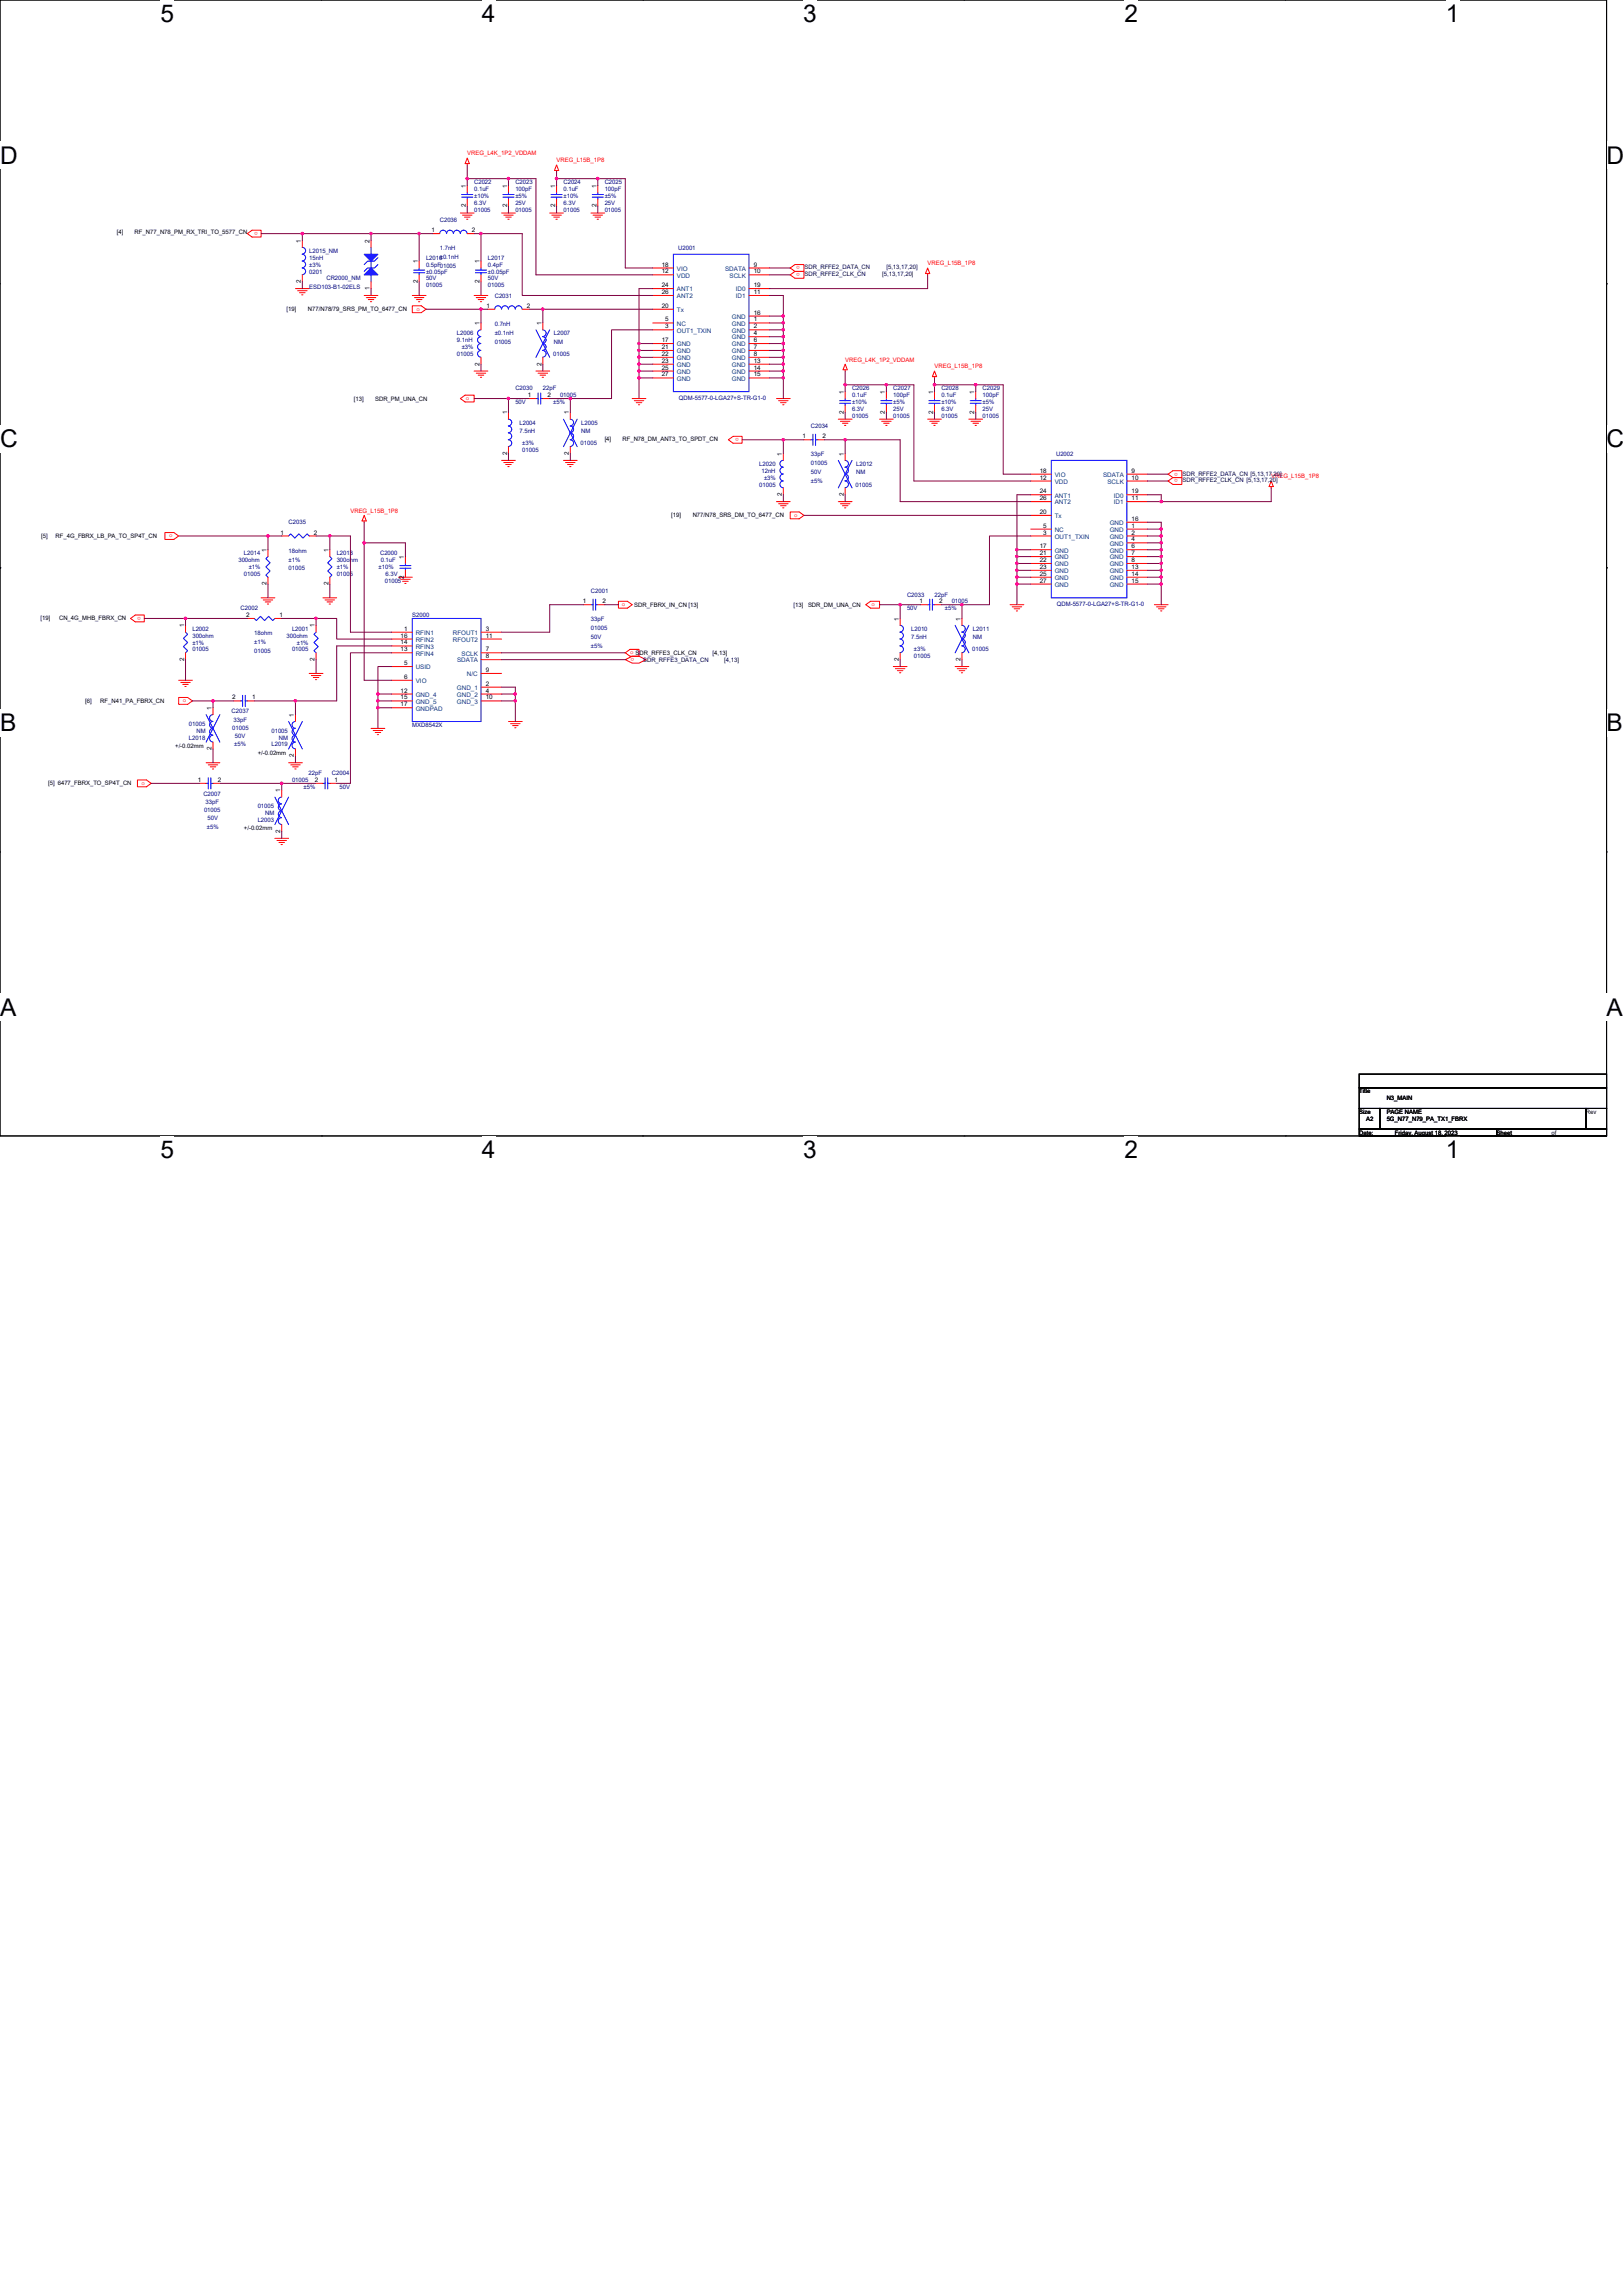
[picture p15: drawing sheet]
<svg xmlns="http://www.w3.org/2000/svg" width="210mm" height="297mm" viewBox="0 0 210 297" stroke-linecap="round" stroke-linejoin="round" font-family="sans-serif">
<defs><g id="words">
<g font-size="3.2">
<text x="20.8" y="2.8">5</text>
<text x="62.4" y="2.8">4</text>
<text x="103.9" y="2.8">3</text>
<text x="145.5" y="2.8">2</text>
<text x="187.1" y="2.8">1</text>
<text x="0" y="21.2">D</text>
<text x="207.9" y="21.2">D</text>
<text x="0" y="57.9">C</text>
<text x="207.9" y="57.9">C</text>
<text x="0" y="94.6">B</text>
<text x="207.9" y="94.6">B</text>
<text x="0" y="131.4">A</text>
<text x="207.9" y="131.4">A</text>
<text x="20.8" y="149.8">5</text>
<text x="62.4" y="149.8">4</text>
<text x="103.9" y="149.8">3</text>
<text x="145.5" y="149.8">2</text>
<text x="187.1" y="149.8">1</text>
</g>
<g font-size=".8" fill="#f00">
<text x="60.5" y="20.1">VREG_L4K_1P2_VDDAM</text>
<text x="72" y="21">VREG_L15B_1P8</text>
<text x="33.3" y="30" transform="rotate(-180 33.3 30)">o</text>
<text x="103.5" y="34.5" transform="rotate(-180 103.5 34.5)">o</text>
<text x="103.5" y="35.3" transform="rotate(-180 103.5 35.3)">o</text>
<text x="120" y="34.3">VREG_L15B_1P8</text>
<text x="53.9" y="40.2">o</text>
<text x="109.3" y="46.8">VREG_L4K_1P2_VDDAM</text>
<text x="120.9" y="47.7">VREG_L15B_1P8</text>
<text x="60.3" y="51.7">o</text>
<text x="95.6" y="56.7" transform="rotate(-180 95.6 56.7)">o</text>
<text x="152.4" y="61.1" transform="rotate(-180 152.4 61.1)">o</text>
<text x="152.4" y="62" transform="rotate(-180 152.4 62)">o</text>
<text x="164.5" y="61.9">VREG_L15B_1P8</text>
<text x="21.9" y="69.5">o</text>
<text x="45.3" y="66.3">VREG_L15B_1P8</text>
<text x="102.8" y="66.8">o</text>
<text x="18.2" y="79.8" transform="rotate(-180 18.2 79.8)">o</text>
<text x="80.5" y="78.4">o</text>
<text x="112.7" y="78.4">o</text>
<text x="81.5" y="84.6">o SDR_RFFE3_CLK_CN</text>
<text x="82.1" y="85.1" transform="rotate(-180 82.1 85.1)">o</text>
<text x="23.6" y="90.8">o</text>
<text x="18.3" y="101.5">o</text>
</g>
<g font-size=".8" fill="#000080">
<text x="61.3" y="23.8">C2022</text>
<text x="66.7" y="23.8">C2023</text>
<text x="72.9" y="23.8">C2024</text>
<text x="78.2" y="23.8">C2025</text>
<text x="56.9" y="28.7">C2036</text>
<text x="61.3" y="24.7">0.1uF</text>
<text x="61.3" y="27.4">01005</text>
<text x="61.3" y="26.5">6.3V</text>
<text x="61.3" y="25.6">±10%</text>
<text x="66.7" y="24.7">100pF</text>
<text x="66.7" y="27.4">01005</text>
<text x="66.7" y="26.5">25V</text>
<text x="66.7" y="25.6">±5%</text>
<text x="72.9" y="24.7">0.1uF</text>
<text x="72.9" y="27.4">01005</text>
<text x="72.9" y="26.5">6.3V</text>
<text x="72.9" y="25.6">±10%</text>
<text x="78.2" y="24.7">100pF</text>
<text x="78.2" y="27.4">01005</text>
<text x="78.2" y="26.5">25V</text>
<text x="78.2" y="25.6">±5%</text>
<text x="40" y="32.7">L2015_NM</text>
<text x="40" y="33.6">15nH</text>
<text x="40" y="34.5">±3%</text>
<text x="40" y="35.4">0201</text>
<text x="55.1" y="33.6">L2016</text>
<text x="55.1" y="34.5">0.5pF01005</text>
<text x="55.1" y="35.4">±0.05pF</text>
<text x="56.9" y="32.4">1.7nH</text>
<text x="56.9" y="33.5">±0.1nH</text>
<text x="63.1" y="33.6">L2017</text>
<text x="63.1" y="34.5">0.4pF</text>
<text x="63.1" y="35.4">±0.05pF</text>
<text x="87.7" y="32.4">U2001</text>
<text x="40" y="37.3">ESD103-B1-02ELS</text>
<text x="42.2" y="36.3">CR2000_NM</text>
<text x="55.1" y="37.2">01005</text>
<text x="55.1" y="36.3">50V</text>
<text x="63.1" y="37.2">01005</text>
<text x="63.1" y="36.3">50V</text>
<text x="64" y="38.5">C2031</text>
<text x="59.1" y="43.4">L2006</text>
<text x="59.1" y="44.3">9.1nH</text>
<text x="59.1" y="46.1">01005</text>
<text x="59.7" y="45.2">±3%</text>
<text x="64" y="42.1">0.7nH</text>
<text x="64" y="43.3">±0.1nH</text>
<text x="64" y="44.4">01005</text>
<text x="71.6" y="46.1">01005</text>
<text x="71.6" y="43.4">L2007</text>
<text x="71.6" y="44.4">NM</text>
<text x="66.7" y="50.5">C2030</text>
<text x="66.7" y="52.3">50V</text>
<text x="70.2" y="50.5">22pF</text>
<text x="71.6" y="52.3">±5%</text>
<text x="72.5" y="51.4">01005</text>
<text x="87.8" y="51.8">QDM-5577-0-LGA27+S-TR-G1-0</text>
<text x="110.2" y="50.5">C2026</text>
<text x="110.2" y="51.4">0.1uF</text>
<text x="110.2" y="53.2">6.3V</text>
<text x="110.2" y="52.3">±10%</text>
<text x="115.6" y="50.5">C2027</text>
<text x="115.6" y="51.4">100pF</text>
<text x="115.6" y="53.2">25V</text>
<text x="115.6" y="52.3">±5%</text>
<text x="121.8" y="50.5">C2028</text>
<text x="121.8" y="51.4">0.1uF</text>
<text x="121.8" y="53.2">6.3V</text>
<text x="121.8" y="52.3">±10%</text>
<text x="127.1" y="50.5">C2029</text>
<text x="127.1" y="51.4">100pF</text>
<text x="127.1" y="53.2">25V</text>
<text x="127.1" y="52.3">±5%</text>
<text x="67.2" y="54.9">L2004</text>
<text x="67.2" y="56">7.5nH</text>
<text x="67.6" y="57.6">±3%</text>
<text x="67.6" y="58.5">01005</text>
<text x="75.1" y="57.6">01005</text>
<text x="75.2" y="54.9">L2005</text>
<text x="75.2" y="56">NM</text>
<text x="104.9" y="55.4">C2034</text>
<text x="104.9" y="59">33pF</text>
<text x="110.2" y="54.1">01005</text>
<text x="115.6" y="54.1">01005</text>
<text x="121.8" y="54.1">01005</text>
<text x="127.1" y="54.1">01005</text>
<text x="136.6" y="59">U2002</text>
<text x="98.2" y="60.3">L2020</text>
<text x="98.2" y="62.9">01005</text>
<text x="98.5" y="61.2">12nH</text>
<text x="98.8" y="62.1">±3%</text>
<text x="104.9" y="60.2">01005</text>
<text x="104.9" y="61.3">50V</text>
<text x="104.9" y="62.5">±5%</text>
<text x="110.7" y="62.9">01005</text>
<text x="110.8" y="60.3">L2012</text>
<text x="110.8" y="61.3">NM</text>
<text x="31.6" y="71.8">L2014</text>
<text x="37.3" y="67.8">C2035</text>
<text x="37.3" y="71.5">18ohm</text>
<text x="43.6" y="71.8">L2013</text>
<text x="49.2" y="71.8">C2000</text>
<text x="30.8" y="72.7">300ohm</text>
<text x="31.6" y="74.5">01005</text>
<text x="32.2" y="73.6">±1%</text>
<text x="37.3" y="72.6">±1%</text>
<text x="37.3" y="73.8">01005</text>
<text x="43.6" y="72.7">300ohm</text>
<text x="43.6" y="73.6">±1%</text>
<text x="43.6" y="74.5">01005</text>
<text x="49" y="73.6">±10%</text>
<text x="49.3" y="72.7">0.1uF</text>
<text x="49.8" y="75.4">01005</text>
<text x="49.9" y="74.5">6.3V</text>
<text x="76.5" y="76.7">C2001</text>
<text x="117.3" y="77.2">C2033</text>
<text x="120.9" y="77.2">22pF</text>
<text x="24.9" y="81.6">L2002</text>
<text x="24.9" y="82.5">300ohm</text>
<text x="24.9" y="83.4">±1%</text>
<text x="31.1" y="79">C2002</text>
<text x="32.9" y="82.1">18ohm</text>
<text x="32.9" y="83.3">±1%</text>
<text x="37.1" y="82.5">300ohm</text>
<text x="37.8" y="81.6">L2001</text>
<text x="38.4" y="83.4">±1%</text>
<text x="53.3" y="79.8">S2000</text>
<text x="76.5" y="80.4">33pF</text>
<text x="76.5" y="81.5">01005</text>
<text x="76.5" y="82.7">50V</text>
<text x="76.5" y="83.8">±5%</text>
<text x="117.3" y="79">50V</text>
<text x="117.9" y="81.6">L2010</text>
<text x="117.9" y="82.7">7.5nH</text>
<text x="122.2" y="79">±5%</text>
<text x="123.1" y="78.1">01005</text>
<text x="125.9" y="81.6">L2011</text>
<text x="125.9" y="82.7">NM</text>
<text x="136.7" y="78.4">QDM-5577-0-LGA27+S-TR-G1-0</text>
<text x="24.9" y="84.3">01005</text>
<text x="32.9" y="84.5">01005</text>
<text x="37.8" y="84.3">01005</text>
<text x="118.2" y="84.3">±3%</text>
<text x="118.2" y="85.2">01005</text>
<text x="125.8" y="84.3">01005</text>
<text x="24.4" y="95.7">L2018</text>
<text x="24.4" y="93.9">01005</text>
<text x="25.4" y="94.8">NM</text>
<text x="30" y="92.3">C2037</text>
<text x="30.1" y="94.4">01005</text>
<text x="30.2" y="93.3">33pF</text>
<text x="30.4" y="95.5">50V</text>
<text x="35.1" y="94.8">01005</text>
<text x="36.1" y="95.7">NM</text>
<text x="53.3" y="94.1">MXD8542X</text>
<text x="30.3" y="96.6">±5%</text>
<text x="35.1" y="96.6">L2019</text>
<text x="37.8" y="101.2">01005</text>
<text x="39.9" y="100.3">22pF</text>
<text x="42.9" y="100.3">C2004</text>
<text x="26.3" y="103">C2007</text>
<text x="26.4" y="105.1">01005</text>
<text x="26.6" y="104">33pF</text>
<text x="26.8" y="107.2">±5%</text>
<text x="26.8" y="106.1">50V</text>
<text x="33.3" y="106.3">L2003</text>
<text x="33.3" y="104.6">01005</text>
<text x="34.3" y="105.5">NM</text>
<text x="39.3" y="102.1">±5%</text>
<text x="43.9" y="102.1">50V</text>
</g>
<g font-size=".8">
<text x="60.3" y="26.8" transform="rotate(-90 60.3 26.8)">2</text>
<text x="60.3" y="24.3" transform="rotate(-90 60.3 24.3)">1</text>
<text x="65.6" y="26.8" transform="rotate(-90 65.6 26.8)">2</text>
<text x="65.6" y="24.3" transform="rotate(-90 65.6 24.3)">1</text>
<text x="71.8" y="26.8" transform="rotate(-90 71.8 26.8)">2</text>
<text x="71.8" y="24.3" transform="rotate(-90 71.8 24.3)">1</text>
<text x="77.2" y="26.8" transform="rotate(-90 77.2 26.8)">2</text>
<text x="77.2" y="24.3" transform="rotate(-90 77.2 24.3)">1</text>
<text x="15.1" y="30.3">[4]</text>
<text x="17.4" y="30.3">RF_N77_N78_PM_RX_TRI_TO_5577_CN</text>
<text x="38.9" y="31.4" transform="rotate(-90 38.9 31.4)">1</text>
<text x="47.8" y="31.4" transform="rotate(-90 47.8 31.4)">2</text>
<text x="54" y="34.1" transform="rotate(-90 54 34.1)">1</text>
<text x="55.8" y="30">1</text>
<text x="61.1" y="30">2</text>
<text x="62" y="34.1" transform="rotate(-90 62 34.1)">1</text>
<text x="85.6" y="34.5">18</text>
<text x="85.6" y="35.4">12</text>
<text x="97.5" y="35.4">10</text>
<text x="97.5" y="34.5">9</text>
<text x="37.1" y="40.3">[19]</text>
<text x="38.9" y="36.6" transform="rotate(-90 38.9 36.6)">2</text>
<text x="39.8" y="40.3">N77/N78/79_SRS_PM_TO_6477_CN</text>
<text x="47.8" y="37.5" transform="rotate(-90 47.8 37.5)">1</text>
<text x="54" y="36.6" transform="rotate(-90 54 36.6)">2</text>
<text x="62" y="36.6" transform="rotate(-90 62 36.6)">2</text>
<text x="62.9" y="39.8">1</text>
<text x="68.2" y="39.8">2</text>
<text x="85.6" y="37.1">24</text>
<text x="85.6" y="38">26</text>
<text x="85.6" y="39.8">20</text>
<text x="86.1" y="41.6">5</text>
<text x="97.5" y="37.1">19</text>
<text x="97.5" y="38">11</text>
<text x="97.5" y="40.7">16</text>
<text x="97.5" y="41.6">1</text>
<text x="62" y="47.3" transform="rotate(-90 62 47.3)">2</text>
<text x="62" y="42.1" transform="rotate(-90 62 42.1)">1</text>
<text x="70" y="47.3" transform="rotate(-90 70 47.3)">2</text>
<text x="70" y="42.1" transform="rotate(-90 70 42.1)">1</text>
<text x="85.6" y="46.9">23</text>
<text x="85.6" y="47.8">25</text>
<text x="85.6" y="44.3">17</text>
<text x="85.6" y="45.1">21</text>
<text x="85.6" y="46">22</text>
<text x="86.1" y="42.5">3</text>
<text x="97.5" y="42.5">2</text>
<text x="97.5" y="43.4">4</text>
<text x="97.5" y="44.3">6</text>
<text x="97.5" y="45.1">7</text>
<text x="97.5" y="46">8</text>
<text x="97.5" y="46.9">13</text>
<text x="97.5" y="47.8">14</text>
<text x="45.8" y="51.8">[13]</text>
<text x="48.5" y="51.8">SDR_PM_UNA_CN</text>
<text x="65.6" y="53.6" transform="rotate(-90 65.6 53.6)">1</text>
<text x="68.3" y="51.4">1</text>
<text x="70.8" y="51.4">2</text>
<text x="73.6" y="53.6" transform="rotate(-90 73.6 53.6)">1</text>
<text x="85.6" y="48.7">27</text>
<text x="97.5" y="48.7">15</text>
<text x="109.2" y="53.5" transform="rotate(-90 109.2 53.5)">2</text>
<text x="109.2" y="50.9" transform="rotate(-90 109.2 50.9)">1</text>
<text x="114.5" y="53.5" transform="rotate(-90 114.5 53.5)">2</text>
<text x="114.5" y="50.9" transform="rotate(-90 114.5 50.9)">1</text>
<text x="120.7" y="53.5" transform="rotate(-90 120.7 53.5)">2</text>
<text x="120.7" y="50.9" transform="rotate(-90 120.7 50.9)">1</text>
<text x="126" y="53.5" transform="rotate(-90 126 53.5)">2</text>
<text x="126" y="50.9" transform="rotate(-90 126 50.9)">1</text>
<text x="65.6" y="58.8" transform="rotate(-90 65.6 58.8)">2</text>
<text x="73.6" y="58.8" transform="rotate(-90 73.6 58.8)">2</text>
<text x="78.2" y="57">[4]</text>
<text x="80.5" y="57">RF_N78_DM_ANT3_TO_SPDT_CN</text>
<text x="101.2" y="58.9" transform="rotate(-90 101.2 58.9)">1</text>
<text x="103.8" y="56.7">1</text>
<text x="106.4" y="56.7">2</text>
<text x="109.2" y="58.9" transform="rotate(-90 109.2 58.9)">1</text>
<text x="101.2" y="64.2" transform="rotate(-90 101.2 64.2)">2</text>
<text x="109.2" y="64.2" transform="rotate(-90 109.2 64.2)">2</text>
<text x="134.5" y="63.8">24</text>
<text x="134.5" y="64.7">26</text>
<text x="134.5" y="61.2">18</text>
<text x="134.5" y="62">12</text>
<text x="146.4" y="62">10</text>
<text x="146.4" y="61.2">9</text>
<text x="146.4" y="63.8">19</text>
<text x="146.4" y="64.7">11</text>
<text x="5.3" y="69.6">[5]</text>
<text x="7.2" y="69.6">RF_4G_FBRX_LB_PA_TO_SP4T_CN</text>
<text x="34.5" y="71.4" transform="rotate(-90 34.5 71.4)">1</text>
<text x="36.3" y="69.2">1</text>
<text x="40.6" y="69.2">2</text>
<text x="42.5" y="71.4" transform="rotate(-90 42.5 71.4)">1</text>
<text x="86.8" y="67">[19]</text>
<text x="89.6" y="67">N77/N78_SRS_DM_TO_6477_CN</text>
<text x="134.5" y="66.5">20</text>
<text x="134.5" y="70.9">17</text>
<text x="134.5" y="71.8">21</text>
<text x="135" y="69.2">3</text>
<text x="135" y="68.3">5</text>
<text x="146.4" y="67.4">16</text>
<text x="146.4" y="68.3">1</text>
<text x="146.4" y="69.2">2</text>
<text x="146.4" y="70">4</text>
<text x="146.4" y="70.9">6</text>
<text x="146.4" y="71.8">7</text>
<text x="34.5" y="75.7" transform="rotate(-90 34.5 75.7)">2</text>
<text x="42.5" y="75.7" transform="rotate(-90 42.5 75.7)">2</text>
<text x="52.3" y="74.8" transform="rotate(-90 52.3 74.8)">2</text>
<text x="52.3" y="72.3" transform="rotate(-90 52.3 72.3)">1</text>
<text x="134.5" y="73.6">23</text>
<text x="134.5" y="74.5">25</text>
<text x="134.5" y="72.7">22</text>
<text x="134.5" y="75.4">27</text>
<text x="146.4" y="72.7">8</text>
<text x="146.4" y="73.6">13</text>
<text x="146.4" y="74.5">14</text>
<text x="146.4" y="75.4">15</text>
<text x="5.2" y="80.2">[19]</text>
<text x="7.6" y="80.2">CN_4G_MHB_FBRX_CN</text>
<text x="23.8" y="81.2" transform="rotate(-90 23.8 81.2)">1</text>
<text x="31.8" y="79.8">2</text>
<text x="36.2" y="79.8">1</text>
<text x="40.7" y="81.2" transform="rotate(-90 40.7 81.2)">1</text>
<text x="51.8" y="83.4">14</text>
<text x="51.8" y="82.5">16</text>
<text x="52.3" y="81.6">1</text>
<text x="62.8" y="81.6">3</text>
<text x="62.8" y="82.5">11</text>
<text x="75.4" y="78">1</text>
<text x="78" y="78">2</text>
<text x="82.1" y="78.5">SDR_FBRX_IN_CN [13]</text>
<text x="102.7" y="78.5">[13]</text>
<text x="104.5" y="78.5">SDR_DM_UNA_CN</text>
<text x="116.3" y="80.3" transform="rotate(-90 116.3 80.3)">1</text>
<text x="119" y="78">1</text>
<text x="121.5" y="78">2</text>
<text x="124.3" y="80.3" transform="rotate(-90 124.3 80.3)">1</text>
<text x="23.8" y="85.5" transform="rotate(-90 23.8 85.5)">2</text>
<text x="40.7" y="85.5" transform="rotate(-90 40.7 85.5)">2</text>
<text x="51.8" y="89.6">12</text>
<text x="51.8" y="84.3">13</text>
<text x="52.3" y="86">5</text>
<text x="52.3" y="87.8">6</text>
<text x="62.8" y="85.2">8</text>
<text x="62.8" y="86.9">9</text>
<text x="62.8" y="88.7">2</text>
<text x="62.8" y="89.6">4</text>
<text x="62.8" y="84.3">7</text>
<text x="92.2" y="84.7">[4,13]</text>
<text x="116.3" y="85.5" transform="rotate(-90 116.3 85.5)">2</text>
<text x="124.3" y="85.5" transform="rotate(-90 124.3 85.5)">2</text>
<text x="11" y="91">[6]</text>
<text x="13" y="91">RF_N41_PA_FBRX_CN</text>
<text x="27.4" y="91.8" transform="rotate(-90 27.4 91.8)">1</text>
<text x="30.1" y="90.5">2</text>
<text x="32.6" y="90.5">1</text>
<text x="38" y="92.7" transform="rotate(-90 38 92.7)">1</text>
<text x="51.8" y="90.5">15</text>
<text x="51.8" y="91.4">17</text>
<text x="62.8" y="90.5">10</text>
<text x="6.2" y="101.6">[5] 6477_FBRX_TO_SP4T_CN</text>
<text x="22.7" y="96.7">+/-0.02mm</text>
<text x="25.6" y="101.2">1</text>
<text x="27.4" y="97.1" transform="rotate(-90 27.4 97.1)">2</text>
<text x="28.2" y="101.2">2</text>
<text x="33.3" y="97.6">+/-0.02mm</text>
<text x="38" y="98" transform="rotate(-90 38 98)">2</text>
<text x="40.7" y="101.2">2</text>
<text x="43.3" y="101.2">1</text>
<text x="31.6" y="107.4">+/-0.02mm</text>
<text x="36.3" y="107.7" transform="rotate(-90 36.3 107.7)">2</text>
<text x="36.3" y="102.5" transform="rotate(-90 36.3 102.5)">1</text>
<text x="175.9" y="141.5">Title</text>
<text x="179.4" y="142.3">N3_MAIN</text>
<text x="175.9" y="144.1">Size</text>
<text x="175.9" y="146.8">Date:</text>
<text x="176.7" y="145">A2</text>
<text x="179.4" y="145">5G_N77_N79_PA_TX1_FBRX</text>
<text x="179.4" y="144.1">PAGE NAME</text>
<text x="180.5" y="146.8">Friday, August 18, 2023</text>
<text x="193.6" y="146.8">Sheet</text>
<text x="200.7" y="146.8">of</text>
<text x="205.2" y="144.1">Rev</text>
</g>
<g font-size=".8" fill="#004080">
<text x="87.6" y="35">VIO</text>
<text x="87.6" y="35.9">VDD</text>
<text x="93.8" y="35">SDATA</text>
<text x="94.4" y="35.9">SCLK</text>
<text x="87.6" y="37.7">ANT1</text>
<text x="87.6" y="38.6">ANT2</text>
<text x="87.6" y="40.4">Tx</text>
<text x="94.7" y="41.3">GND</text>
<text x="95.2" y="37.7">ID0</text>
<text x="95.2" y="38.6">ID1</text>
<text x="87.6" y="43">OUT1_TXIN</text>
<text x="87.6" y="42.1">NC</text>
<text x="87.6" y="47.5">GND</text>
<text x="87.6" y="44.8">GND</text>
<text x="87.6" y="45.7">GND</text>
<text x="87.6" y="46.6">GND</text>
<text x="94.7" y="42.1">GND</text>
<text x="94.7" y="43">GND</text>
<text x="94.7" y="43.9">GND</text>
<text x="94.7" y="44.8">GND</text>
<text x="94.7" y="45.7">GND</text>
<text x="94.7" y="46.6">GND</text>
<text x="94.7" y="47.5">GND</text>
<text x="87.6" y="48.4">GND</text>
<text x="87.6" y="49.3">GND</text>
<text x="94.7" y="48.4">GND</text>
<text x="94.7" y="49.3">GND</text>
<text x="136.5" y="64.4">ANT1</text>
<text x="136.5" y="65.3">ANT2</text>
<text x="136.5" y="61.7">VIO</text>
<text x="136.5" y="62.6">VDD</text>
<text x="142.7" y="61.7">SDATA</text>
<text x="143.3" y="62.6">SCLK</text>
<text x="144.1" y="64.4">ID0</text>
<text x="144.1" y="65.3">ID1</text>
<text x="136.5" y="67">Tx</text>
<text x="136.5" y="69.7">OUT1_TXIN</text>
<text x="136.5" y="68.8">NC</text>
<text x="136.5" y="71.5">GND</text>
<text x="143.6" y="67.9">GND</text>
<text x="143.6" y="68.8">GND</text>
<text x="143.6" y="69.7">GND</text>
<text x="143.6" y="70.6">GND</text>
<text x="143.6" y="71.5">GND</text>
<text x="136.5" y="74.1">GND</text>
<text x="136.5" y="75">GND</text>
<text x="136.5" y="72.4">GND</text>
<text x="136.5" y="73.3">GND</text>
<text x="136.5" y="75.9">GND</text>
<text x="143.6" y="72.4">GND</text>
<text x="143.6" y="73.3">GND</text>
<text x="143.6" y="74.1">GND</text>
<text x="143.6" y="75">GND</text>
<text x="143.6" y="75.9">GND</text>
<text x="53.8" y="82.1">RFIN1</text>
<text x="53.8" y="83.9">RFIN3</text>
<text x="53.8" y="83">RFIN2</text>
<text x="58.6" y="82.1">RFOUT1</text>
<text x="58.6" y="83">RFOUT2</text>
<text x="53.8" y="86.6">USID</text>
<text x="53.8" y="88.4">VIO</text>
<text x="53.8" y="84.8">RFIN4</text>
<text x="59.1" y="89.3">GND_1</text>
<text x="59.1" y="85.7">SDATA</text>
<text x="59.7" y="84.8">SCLK</text>
<text x="60.4" y="87.5">N/C</text>
<text x="53.8" y="90.1">GND_4</text>
<text x="53.8" y="91">GND_5</text>
<text x="53.8" y="91.9">GNDPAD</text>
<text x="59.1" y="90.1">GND_2</text>
<text x="59.1" y="91">GND_3</text>
</g>
<g font-size=".8" fill="#000040">
<text x="104.1" y="34.9">SDR_RFFE2_DATA_CN</text>
<text x="104.1" y="35.8">SDR_RFFE2_CLK_CN</text>
<text x="114.2" y="35.8">[5,13,17,20]</text>
<text x="114.7" y="34.9">[5,13,17,20]</text>
<text x="153" y="61.5">SDR_RFFE2_DATA_CN [5,13,17,20]</text>
<text x="153" y="62.4">SDR_RFFE2_CLK_CN [5,13,17,20]</text>
<text x="83.2" y="85.6">SDR_RFFE3_DATA_CN</text>
<text x="93.7" y="85.6">[4,13]</text>
</g>
</g></defs>
<path d="M0 0h207.9v147h-207.9z" fill="none" stroke="#000" stroke-width=".13"/>
<g fill="#fff">
<path d="M20.8 0h1.7v3.5h-1.7z"/>
<path d="M20.8 147h1.7v3.5h-1.7z"/>
</g>
<path d="M41.6 0h.1M41.6 147h.1" fill="none" stroke="#000" stroke-width=".13"/>
<g fill="#fff">
<path d="M62.4 0h1.7v3.5h-1.7z"/>
<path d="M62.4 147h1.7v3.5h-1.7z"/>
</g>
<path d="M83.1 0h.1M83.1 147h.1" fill="none" stroke="#000" stroke-width=".13"/>
<g fill="#fff">
<path d="M103.9 0h1.8v3.5h-1.8z"/>
<path d="M103.9 147h1.8v3.5h-1.8z"/>
</g>
<path d="M124.7 0h.1M124.7 147h.1" fill="none" stroke="#000" stroke-width=".13"/>
<g fill="#fff">
<path d="M145.5 0h1.8v3.5h-1.8z"/>
<path d="M145.5 147h1.8v3.5h-1.8z"/>
</g>
<path d="M166.3 0h.1M166.3 147h.1" fill="none" stroke="#000" stroke-width=".13"/>
<g fill="#fff">
<path d="M187.1 0h1.7v3.5h-1.7z"/>
<path d="M187.1 147h1.7v3.5h-1.7z"/>
<path d="M0 18.4h2.3v3.5h-2.3z"/>
<path d="M207.9 18.4h2v3.5h-2z"/>
<path d="M0 55.1h2.3v3.5h-2.3z"/>
<path d="M207.9 55.1h2v3.5h-2z"/>
</g>
<path d="M0 36.7h.1M207.9 36.7h.1" fill="none" stroke="#000" stroke-width=".13"/>
<g fill="#fff">
<path d="M0 91.8h2.1v3.5h-2.1z"/>
<path d="M207.9 91.8h2v3.5h-2z"/>
</g>
<path d="M0 73.5h.1M207.9 73.5h.1" fill="none" stroke="#000" stroke-width=".13"/>
<g fill="#fff">
<path d="M0 128.6h2.1v3.5h-2.1z"/>
<path d="M207.8 128.6h2.1v3.5h-2.1z"/>
</g>
<path d="M0 110.2h.1M207.9 110.2h.1M175.9 139h32v1.7h-32zM175.9 140.7h32v2.7h-32zM175.9 143.4h2.6v2.7h-2.6zM175.9 146.1h17.7v.9h-17.7zM178.5 143.4h26.7v2.7h-26.7zM193.6 146.1h14.3v.9h-14.3zM205.2 143.4h2.7v2.7h-2.7z" fill="none" stroke="#000" stroke-width=".13"/>
<g fill="none" stroke="#f00" stroke-width=".13">
<path d="M32 30.2l.6-.4h1.2v.9h-1.2zM38.2 37.3h1.8M38.5 37.6h1.2M38.8 37.9h.7M39 38.1h.2M39.1 31.1v.9M39.1 35.6v.8M47.1 38.2h1.8M47.4 38.5h1.2M47.6 38.8h.8M47.9 39h.2M48 36.4v.9"/>
<path d="M48 31.1v.9M53.3 38.2h1.8M53.3 39.6h1.2l.6 .4-.6 .4h-1.2zM53.6 38.5h1.2M53.9 38.8h.7M54.1 39h.2M54.2 33.8v.9M54.2 35.6v.8M56 30.2h.9M59.6 27.6h1.7M59.8 27.8h1.3M60.1 28.1h.7"/>
<path d="M60.4 28.4h.1M60.5 20.4l.2 .8h-.5zM60.5 21.2v.1M60.5 24v.9M60.5 25.8v.9M60.5 30.2h.8M61.3 38.2h1.8M61.6 38.5h1.2M61.9 38.8h.7M62.1 39h.2M62.2 33.8v.9M62.2 35.6v.8"/>
<path d="M64.9 27.6h1.8M65.2 27.8h1.2M65.4 28.1h.7M65.7 28.4h.2M65.8 24v.9M65.8 25.8v.9M71.1 27.6h1.8M71.4 27.8h1.2M71.6 28.1h.8M71.9 28.4h.2M72 21.3l.3 .8h-.6zM72 22.1v.1"/>
<path d="M72 24v.9M72 25.8v.9M76.5 27.6h1.7M76.7 27.8h1.3M77 28.1h.7M77.3 28.4h.1M77.3 24v.9M77.3 25.8v.9M84.5 37.3h2.6M84.5 38.2h2.6M84.5 34.7h2.6M84.5 35.6h2.6"/>
<path d="M96.9 35.6h2.7M96.9 34.7h2.7M96.9 37.3h2.7M96.9 38.2h2.7M102.2 34.7l.6-.5h1.2v.9h-1.2zM102.2 35.6l.6-.5h1.2v.9h-1.2zM120 34.7l.3 .7h-.6zM120 35.4v.2M59.6 51.6l.6-.5h1.1v.9h-1.1zM61.3 48h1.8M61.6 48.3h1.2M61.9 48.5h.7"/>
<path d="M62.1 48.8h.2M62.2 41.8v.9M62.2 46.2v.9M63.1 40h.9M64.9 59.6h1.8M65.2 59.8h1.2M65.8 53.3v.9M65.8 57.8v.9M67.6 40h.9M68.5 51.6h.8M69.3 48h1.8M69.6 48.3h1.2"/>
<path d="M69.9 48.5h.7M70.1 48.8h.2M70.2 51.6h.9M70.2 41.8v.9M70.2 46.2v.9M72.9 59.6h1.8M73.2 59.8h1.2M73.8 53.3v.9M73.8 57.8v.9M81.8 51.6h1.8M82.1 51.8h1.2M82.3 52.1h.7"/>
<path d="M82.6 52.4h.2M84.5 40h2.6M84.5 42.7h2.6M84.5 41.8h2.6M84.5 47.1h2.6M84.5 48h2.6M84.5 44.4h2.6M84.5 45.3h2.6M84.5 46.2h2.6M84.5 48.9h2.6M94.2 56.9l.6-.4h1.2v.8h-1.2zM96.9 40.9h2.7"/>
<path d="M96.9 41.8h2.7M96.9 42.7h2.7M96.9 43.6h2.7M96.9 44.4h2.7M96.9 45.3h2.7M96.9 46.2h2.7M96.9 47.1h2.7M96.9 48h2.7M96.9 48.9h2.7M100.5 51.6h1.7M100.7 51.8h1.3M101 52.1h.7"/>
<path d="M101.3 52.4h.1M101.3 58.7v.9M104 56.9h.9M105.8 56.9h.9M108.5 54.2h1.7M108.7 54.5h1.3M109 54.8h.7M109.3 55h.1M109.3 47.1l.3 .7h-.5zM109.3 47.8v.2M109.3 58.7v.9M109.3 50.7v.9"/>
<path d="M109.3 52.5v.8M113.8 54.2h1.8M114.1 54.5h1.2M114.3 54.8h.7M114.6 55h.2M114.7 50.7v.9M114.7 52.5v.8M120 54.2h1.8M120.3 54.5h1.2M120.5 54.8h.8M120.8 55h.2M120.9 48l.3 .7h-.6z"/>
<path d="M120.9 48.7v.2M120.9 50.7v.9M120.9 52.5v.8M125.3 54.2h1.8M125.6 54.5h1.3M125.9 54.8h.7M126.2 55h.1M126.2 50.7v.9M126.2 52.5v.8M21.3 68.9h1.2l.6 .4-.6 .5h-1.2zM33.8 77.3h1.8M34.1 77.6h1.2"/>
<path d="M34.3 77.9h.7M34.6 78.1h.2M34.7 71.1v.9M34.7 74.7v.9M36.4 69.3h.9M40 69.3h.9M41.8 77.3h1.8M42.1 77.6h1.2M42.3 77.9h.7M42.6 78.1h.2M42.7 71.1v.9M42.7 74.7v.9"/>
<path d="M47.1 67.4v.2M47.1 66.7l.3 .7h-.6zM51.6 74.7h1.7M51.8 75h1.3M52.1 75.2h.7M52.4 75.5h.1M52.5 72v.9M52.5 73.8v.9M65.4 60.1h.7M65.7 60.4h.2M73.4 60.1h.7M73.7 60.4h.2"/>
<path d="M75.6 78.2h.9M77.3 78.2h.9M80 77.8h1.2l.6 .4-.6 .5h-1.2zM100.5 64.9h1.7M100.7 65.2h1.3M101 65.4h.7M101.3 65.7h.1M101.3 63.1v.9M102.2 66.2h1.2l.6 .5-.6 .4h-1.2zM108.5 64.9h1.7M108.7 65.2h1.3M109 65.4h.7"/>
<path d="M109.3 65.7h.1M109.3 63.1v.9M112 78.2l.6-.4h1.2v.9h-1.2zM119.1 78.2h.9M120.9 78.2h.9M130.7 78.2h1.8M131 78.5h1.2M131.2 78.8h.7M131.5 79h.2M133.3 64h2.7M133.3 64.9h2.7M133.3 66.7h2.7"/>
<path d="M133.3 69.3h2.7M133.3 68.5h2.7M133.3 61.3h2.7M133.3 62.2h2.7M133.3 73.8h2.7M133.3 74.7h2.7M133.3 71.1h2.7M133.3 72h2.7M133.3 72.9h2.7M133.3 75.6h2.7M145.8 62.2h2.7M145.8 61.3h2.7"/>
<path d="M145.8 64h2.7M145.8 64.9h2.7M145.8 67.6h2.7M145.8 68.5h2.7M145.8 69.3h2.7M145.8 70.2h2.7M145.8 71.1h2.7M145.8 72h2.7M145.8 72.9h2.7M145.8 73.8h2.7M145.8 74.7h2.7M145.8 75.6h2.7"/>
<path d="M149.4 78.2h1.7M149.6 78.5h1.3M149.9 78.8h.7M150.2 79h.1M151.1 61.3l.6-.4h1.2v.9h-1.2zM151.1 62.2l.6-.4h1.2v.9h-1.2zM164.5 62.2l.2 .7h-.5zM164.5 62.9v.2M16.9 80l.6-.4h1.2v.9h-1.2zM23.1 88h1.8M23.1 90.2h1.2l.6 .5-.6 .4h-1.2zM23.4 88.3h1.2"/>
<path d="M23.6 88.5h.8M23.9 88.8h.2M24 80.9v.9M24 84.5v.8M26.7 98.7h1.7M26.9 99h1.3M27.2 99.2h.7M27.5 99.5h.1M27.6 91.6v.9M27.6 96v.9M30.2 90.7h.9M32 80h.9"/>
<path d="M32 90.7h.9M35.6 80h.8M37.3 98.7h1.8M37.6 99h1.2M37.9 99.2h.7M38.1 99.5h.2M38.2 92.5v.8M38.2 96.9v.9M40 87.1h1.8M40.3 87.4h1.2M40.5 87.7h.8M40.8 87.9h.2"/>
<path d="M40.9 80.9v.9M40.9 84.5v.8M48 94.2h1.8M48.3 94.5h1.2M48.5 94.8h.8M48.8 95h.2M50.7 81.8h2.6M50.7 86.2h2.6M50.7 88h2.6M50.7 89.8h2.6M50.7 84.5h2.6M50.7 83.6h2.6"/>
<path d="M50.7 90.7h2.6M50.7 82.7h2.6M50.7 91.6h2.6M62.2 88.9h2.7M62.2 81.8h2.7M62.2 89.8h2.7M62.2 84.5h2.7M62.2 85.3h2.7M62.2 87.1h2.7M62.2 90.7h2.7M62.2 82.7h2.7M65.8 93.3h1.8"/>
<path d="M66.1 93.6h1.2M66.3 93.9h.7M66.6 94.1h.2M80.9 85.3l.9-.4h.9l.9 .4-.9 .5h-.9zM80.9 84.5l.6-.5h1.2v.9h-1.2zM115.6 86.2h1.7M115.8 86.5h1.3M116.1 86.8h.7M116.4 87h.1M116.5 80v.9M116.5 84.5v.8M123.6 86.2h1.7"/>
<path d="M123.8 86.5h1.3M124.1 86.8h.7M124.4 87h.1M124.5 80v.9M124.5 84.5v.8M17.8 100.9h1.1l.7 .4-.7 .5h-1.1zM25.8 101.3h.9M27.6 101.3h.8M35.6 108.5h1.7M35.8 108.7h1.3M36.1 109h.7M36.4 109.3h.1"/>
<path d="M36.4 102.2v.9M36.4 106.7v.9M40.9 101.3h.9M42.7 101.3h.9"/>
</g>
<g fill="none" stroke="#00f" stroke-width=".13">
<path d="M39.1 32a.43 .43 0 0 1 .4 .4 .43 .43 0 0 1-.4 .5M39.1 32.9a.43 .43 0 0 1 .4 .4 .43 .43 0 0 1-.4 .5 .44 .44 0 0 1 .4 .4 .44 .44 0 0 1-.4 .4M39.1 34.7a.43 .43 0 0 1 .4 .4 .43 .43 0 0 1-.4 .4M48 35.6v.8M48 33.8v.9M48 32v.9M48.9 34.2l-.4 .5h-.9l-.5 .4M48.9 33.3l-.4 .5h-.9l-.5 .4M53.5 34.9h1.4M53.5 35.3h1.4M54.2 34.7v.2M54.2 35.3v.3"/>
<path d="M56.9 30.2a.43 .43 0 0 1 .4-.4 .43 .43 0 0 1 .5 .4M57.8 30.2a.43 .43 0 0 1 .4-.4 .43 .43 0 0 1 .5 .4M58.7 30.2a.43 .43 0 0 1 .4-.4 .43 .43 0 0 1 .4 .4M59.6 30.2a.43 .43 0 0 1 .4-.4 .43 .43 0 0 1 .4 .4M59.7 25.2h1.5M59.7 25.5h1.5M60.5 24.9v.3M60.5 25.5v.3M61.5 34.9h1.4M61.5 35.3h1.4M62.2 34.7v.2M62.2 35.3v.3"/>
<path d="M64 40a.43 .43 0 0 1 .4-.4 .43 .43 0 0 1 .5 .4 .45 .45 0 0 1 .4-.4 .45 .45 0 0 1 .5 .4M65.1 25.2h1.4M65.1 25.5h1.4M65.8 40a.43 .43 0 0 1 .4-.4 .43 .43 0 0 1 .5 .4 .45 .45 0 0 1 .4-.4 .45 .45 0 0 1 .4 .4M65.8 24.9v.3M65.8 25.5v.3M71.3 25.2h1.4M71.3 25.5h1.4M72 24.9v.3M72 25.5v.3M76.6 25.2h1.5M76.6 25.5h1.5"/>
<path d="M77.3 24.9v.3M77.3 25.5v.3M87.1 32.9h9.8v17.8h-9.8zM62.2 42.7a.43 .43 0 0 0-.4 .4 .43 .43 0 0 0 .4 .4M62.2 43.6a.43 .43 0 0 0-.4 .4 .43 .43 0 0 0 .4 .4 .45 .45 0 0 0-.4 .5 .45 .45 0 0 0 .4 .4M62.2 45.3a.43 .43 0 0 0-.4 .5 .43 .43 0 0 0 .4 .4M65.8 54.2a.43 .43 0 0 1 .4 .5 .43 .43 0 0 1-.4 .4M65.8 55.1a.43 .43 0 0 1 .4 .5 .43 .43 0 0 1-.4 .4M65.8 56a.43 .43 0 0 1 .4 .4 .43 .43 0 0 1-.4 .5M65.8 56.9a.43 .43 0 0 1 .4 .4 .43 .43 0 0 1-.4 .5M69.3 51.6h.3M69.3 42.7l1.8 3.5"/>
<path d="M69.6 50.8v1.5M70 50.8v1.5M70 51.6h.2M70.2 42.7a.43 .43 0 0 1 .5 .4 .43 .43 0 0 1-.5 .4M70.2 43.6a.43 .43 0 0 1 .5 .4 .43 .43 0 0 1-.5 .4 .44 .44 0 0 1 .5 .5 .44 .44 0 0 1-.5 .4M70.2 45.3a.43 .43 0 0 1 .5 .5 .43 .43 0 0 1-.5 .4M71.1 42.7l-1.8 3.5M72.9 54.2l1.8 3.6M73.8 54.2a.43 .43 0 0 1 .4 .5 .43 .43 0 0 1-.4 .4M73.8 55.1a.43 .43 0 0 1 .4 .5 .43 .43 0 0 1-.4 .4M73.8 56a.43 .43 0 0 1 .4 .4 .43 .43 0 0 1-.4 .5M73.8 56.9a.43 .43 0 0 1 .4 .4 .43 .43 0 0 1-.4 .5"/>
<path d="M74.7 54.2l-1.8 3.6M101.3 59.6a.43 .43 0 0 0-.4 .4 .43 .43 0 0 0 .4 .4M104.9 56.9h.3M105.2 56.2v1.4M105.5 56.2v1.4M105.5 56.9h.3M108.5 59.6l1.7 3.5M108.6 51.8h1.5M108.6 52.2h1.5M109.3 59.6a.43 .43 0 0 1 .5 .4 .43 .43 0 0 1-.5 .4M109.3 51.6v.2M109.3 52.2v.3"/>
<path d="M110.2 59.6l-1.7 3.5M114 51.8h1.4M114 52.2h1.4M114.7 51.6v.2M114.7 52.2v.3M120.2 51.8h1.4M120.2 52.2h1.4M120.9 51.6v.2M120.9 52.2v.3M125.5 51.8h1.5M125.5 52.2h1.5M126.2 51.6v.2"/>
<path d="M126.2 52.2v.3M136 59.6h9.8v17.7h-9.8zM34.7 72l-.3 .3 .5 .5-.5 .5 .5 .6-.5 .5 .3 .3M37.3 69.3l.3-.2 .5 .5 .6-.5 .5 .5 .5-.5 .3 .2M42.7 72l.2 .3-.5 .5 .5 .5-.5 .6 .5 .5-.2 .3M51.7 73.2h1.5M51.7 73.5h1.5M52.5 72.9v.3M52.5 73.5v.3M76.5 78.2h.2M76.7 77.5v1.5M77.1 77.5v1.5"/>
<path d="M77.1 78.2h.2M101.3 60.5a.43 .43 0 0 0-.4 .4 .43 .43 0 0 0 .4 .4 .45 .45 0 0 0-.4 .5 .45 .45 0 0 0 .4 .4M101.3 62.2a.43 .43 0 0 0-.4 .5 .43 .43 0 0 0 .4 .4M109.3 60.5a.43 .43 0 0 1 .5 .4 .43 .43 0 0 1-.5 .4 .44 .44 0 0 1 .5 .5 .44 .44 0 0 1-.5 .4M109.3 62.2a.43 .43 0 0 1 .5 .5 .43 .43 0 0 1-.5 .4M120 78.2h.3M120.3 77.5v1.5M120.6 77.5v1.5M120.6 78.2h.3M24 81.8l.3 .3-.6 .5 .6 .5-.6 .6 .6 .5-.3 .3M26.7 92.5l1.7 3.5M27.5 92.5a.43 .43 0 0 0-.4 .4 .43 .43 0 0 0 .4 .4"/>
<path d="M27.5 93.3a.43 .43 0 0 0-.4 .5 .43 .43 0 0 0 .4 .4 .45 .45 0 0 0-.4 .5 .45 .45 0 0 0 .4 .4M27.5 95.1a.43 .43 0 0 0-.4 .5 .43 .43 0 0 0 .4 .4M28.4 92.5l-1.7 3.5M31.1 90.7h.3M31.4 90v1.4M31.7 90v1.4M31.7 90.7h.3M32.9 80l.3 .3 .5-.6 .5 .6 .6-.6 .5 .6 .3-.3M37.3 93.3l1.8 3.6M38.2 93.3a.43 .43 0 0 0-.4 .5 .43 .43 0 0 0 .4 .4 .45 .45 0 0 0-.4 .5 .45 .45 0 0 0 .4 .4M38.2 95.1a.43 .43 0 0 0-.4 .5 .43 .43 0 0 0 .4 .4 .45 .45 0 0 0-.4 .4 .45 .45 0 0 0 .4 .5M39.1 93.3l-1.8 3.6"/>
<path d="M40.9 81.8l-.3 .3 .6 .5-.6 .5 .6 .6-.6 .5 .3 .3M53.3 80h8.9v13.3h-8.9zM116.4 80.9a.43 .43 0 0 1 .5 .4 .43 .43 0 0 1-.5 .5M116.4 81.8a.43 .43 0 0 1 .5 .4 .43 .43 0 0 1-.5 .5M116.4 82.7a.43 .43 0 0 1 .5 .4 .43 .43 0 0 1-.5 .4M116.4 83.6a.43 .43 0 0 1 .5 .4 .43 .43 0 0 1-.5 .4M123.6 80.9l1.7 3.6M124.4 80.9a.43 .43 0 0 1 .5 .4 .43 .43 0 0 1-.5 .5M124.4 81.8a.43 .43 0 0 1 .5 .4 .43 .43 0 0 1-.5 .5M124.4 82.7a.43 .43 0 0 1 .5 .4 .43 .43 0 0 1-.5 .4M124.4 83.6a.43 .43 0 0 1 .5 .4 .43 .43 0 0 1-.5 .4M125.3 80.9l-1.7 3.6"/>
<path d="M26.7 101.3h.2M26.9 100.6v1.5M27.3 100.6v1.5M27.3 101.3h.3M35.6 103.1l1.7 3.6M36.4 103.1a.43 .43 0 0 0-.4 .5 .43 .43 0 0 0 .4 .4M36.4 104a.43 .43 0 0 0-.4 .4 .43 .43 0 0 0 .4 .5 .45 .45 0 0 0-.4 .4 .45 .45 0 0 0 .4 .5M36.4 105.8a.43 .43 0 0 0-.4 .4 .43 .43 0 0 0 .4 .5M37.3 103.1l-1.7 3.6M41.8 101.3h.3M42.1 100.6v1.5M42.4 100.6v1.5"/>
<path d="M42.4 101.3h.3"/>
</g>
<g fill="#00f" stroke="#00f" stroke-width=".13">
<path d="M48 34.7l.9 .9h-1.8z"/>
<path d="M47.1 32.9h1.8l-.9 .9z"/>
</g>
<g fill="none" stroke="#800040" stroke-width=".13">
<path d="M33.8 30.2h5.3M39.1 36.4v.9M48 30.2h-8.9v.9M48 37.3v.9M54.2 30.2v3.6M54.2 36.4v1.8M54.2 30.2h1.8M54.2 30.2h-6.2v.9M60.5 23.1h5.3M60.5 21.3v1.8M60.5 23.1v.9M60.5 26.7v.9"/>
<path d="M61.3 30.2h.9M62.2 30.2h5.4v8h16.9M62.2 30.2v3.6M62.2 36.4v1.8M65.8 23.1v.9M65.8 26.7v.9M65.8 23.1h3.5v12.5h15.2M72 22.2v.9M72 23.1v.9M72 26.7v.9M72 23.1h5.3M77.3 23.1v.9"/>
<path d="M77.3 26.7v.9M77.3 23.1h3.6v11.6h3.6M84.5 37.3h-1.8v7.1M99.6 34.7h2.6M99.6 35.6h2.6M99.6 38.2h1.7v2.7M120 35.6v1.7h-20.4M55.1 40h7.1M61.3 51.6h4.5M62.2 47.1v.9M63.1 40h-.9v1.8M65.8 51.6h2.7"/>
<path d="M65.8 58.7v.9M65.8 51.6v1.7M68.5 40h1.7M70.2 47.1v.9M71.1 51.6h2.7M73.8 58.7v.9M73.8 51.6v1.7M82.7 44.4h1.8M82.7 45.3h1.8M82.7 46.2h1.8M82.7 47.1h1.8M82.7 48h1.8"/>
<path d="M82.7 48.9h1.8M82.7 44.5v.8M82.7 45.3v.9M82.7 46.2v.9M82.7 47.1v.9M82.7 48v.9M82.7 48.9v2.7M84.5 42.7h-5.4v8.9h-5.3M84.5 40h-14.3v1.8M96 56.9h5.3M99.6 40.9h1.7M99.6 41.8h1.7"/>
<path d="M99.6 42.7h1.7M99.6 43.6h1.7M99.6 44.4h1.7M99.6 45.3h1.7M99.6 46.2h1.7M99.6 47.1h1.7M99.6 48h1.7M99.6 48.9h1.7M101.3 40.9v.9M101.3 41.8v.9M101.3 42.7v.9M101.3 43.6v.8"/>
<path d="M101.3 44.5v.8M101.3 45.3v.9M101.3 46.2v.9M101.3 47.1v.9M101.3 48v.9M101.3 48.9v2.7M104 56.9h-2.7v1.8M106.7 56.9h2.6M109.3 49.8h5.4M109.3 48v1.8M109.3 49.8v.9M109.3 53.3v.9"/>
<path d="M109.3 56.9h7.2v8h16.8M109.3 56.9v1.8M114.7 49.8v.9M114.7 53.3v.9M114.7 49.8h3.5v12.4h15.1M120.9 49.8h5.3M120.9 48.9v.9M120.9 49.8v.9M120.9 53.3v.9M126.2 49.8v.9M126.2 53.3v.9M126.2 49.8h3.6v11.5h3.5"/>
<path d="M23.1 69.3h11.6M34.7 69.3h1.7M34.7 69.3v1.8M34.7 75.6v1.7M40.9 69.3h1.8v1.8M42.7 75.6v1.7M42.7 69.3h2.6v12.5h5.4M47.1 70.2h5.4v1.8M47.1 67.6v2.6M47.1 70.2v17.8h3.6M75.6 78.2h-4.5v3.6h-6.2M78.2 78.2h1.8"/>
<path d="M101.3 64v.9M104 66.7h29.3M109.3 64v.9M113.8 78.2h2.7M119.1 78.2h-2.6v1.8M121.8 78.2h2.7M131.6 71.1v.9M131.6 72v.9M131.6 72.9v.9M131.6 73.8v.9M131.6 74.7v.9M131.6 75.6v2.6"/>
<path d="M131.6 71.1h1.7M131.6 72h1.7M131.6 72.9h1.7M131.6 73.8h1.7M131.6 74.7h1.7M131.6 75.6h1.7M133.3 64h-1.7v7.1M133.4 69.3h-5.4v8.9h-3.5v1.8M148.5 61.3h2.6M148.5 62.2h2.6M148.5 64.9h1.7M148.5 67.6h1.7v.9"/>
<path d="M148.5 68.5h1.7M148.5 69.3h1.7M148.5 70.2h1.7M148.5 71.1h1.7M148.5 72h1.7M148.5 72.9h1.7M148.5 73.8h1.7M148.5 74.7h1.7M148.5 75.6h1.7M150.2 68.5v.8M150.2 69.3v.9M150.2 70.2v.9"/>
<path d="M150.2 71.1v.9M150.2 72v.9M150.2 72.9v.9M150.2 73.8v.9M150.2 74.7v.9M150.2 75.6v2.6M164.5 63.1v1.8h-14.3v-.9h-1.7M18.7 80h5.3M24 80v.9M24 85.3v2.7M24 80h8M24.9 90.7h2.7"/>
<path d="M27.6 96.9v1.8M30.2 90.7h-2.6v.9M32.9 90.7h5.3M36.4 80h4.5v.9M38.2 97.8v.9M38.2 90.7v1.8M40.9 85.3v1.8M40.9 80h2.7v2.7h7.1M50.7 84.5h-5.4v16.8h-1.7M50.7 89.8h-1.8v.9M50.7 90.7h-1.8v.9M50.7 86.2h-1.8v3.6"/>
<path d="M50.7 91.6h-1.8v2.6M50.7 83.6h-7.1v7.1h-5.4M64.9 88.9h1.8v.9M64.9 89.8h1.8M64.9 85.3h16M64.9 84.5h16M64.9 90.7h1.8v2.6M66.7 89.8v.9M116.5 85.3v.9M124.5 85.3v.9M19.6 101.3h6.2M28.4 101.3h8"/>
<path d="M36.4 101.3h4.5M36.4 101.3v.9M36.4 107.6v.9"/>
</g>
<g fill="#f0f" stroke="#f0f" stroke-width=".13">
<path d="M39 30.1h.2v.2h-.2z" fill-rule="evenodd"/>
<path d="M62.1 39.9h.2v.2h-.2z" fill-rule="evenodd"/>
<path d="M101.2 41.7h.2v.2h-.2z" fill-rule="evenodd"/>
<path d="M101.2 40.8h.2v.2h-.2z" fill-rule="evenodd"/>
<path d="M65.7 51.4h.2v.3h-.2z" fill-rule="evenodd"/>
<path d="M101.2 42.5h.2v.3h-.2z" fill-rule="evenodd"/>
<path d="M101.2 43.4h.2v.3h-.2z" fill-rule="evenodd"/>
<path d="M82.5 44.3h.3v.2h-.3z" fill-rule="evenodd"/>
<path d="M101.2 44.3h.2v.2h-.2z" fill-rule="evenodd"/>
<path d="M82.5 46.1h.3v.2h-.3z" fill-rule="evenodd"/>
<path d="M82.5 45.2h.3v.2h-.3z" fill-rule="evenodd"/>
<path d="M101.2 46.1h.2v.2h-.2z" fill-rule="evenodd"/>
<path d="M101.2 45.2h.2v.2h-.2z" fill-rule="evenodd"/>
<path d="M82.5 47h.3v.2h-.3z" fill-rule="evenodd"/>
<path d="M101.2 47h.2v.2h-.2z" fill-rule="evenodd"/>
<path d="M82.5 47.9h.3v.2h-.3z" fill-rule="evenodd"/>
<path d="M101.2 47.9h.2v.2h-.2z" fill-rule="evenodd"/>
<path d="M82.5 48.8h.3v.2h-.3z" fill-rule="evenodd"/>
<path d="M101.2 48.8h.2v.2h-.2z" fill-rule="evenodd"/>
<path d="M65.7 23h.2v.2h-.2z" fill-rule="evenodd"/>
<path d="M60.3 23h.2v.2h-.2z" fill-rule="evenodd"/>
<path d="M71.9 23h.2v.2h-.2z" fill-rule="evenodd"/>
<path d="M77.2 23h.2v.2h-.2z" fill-rule="evenodd"/>
<path d="M109.2 49.7h.2v.2h-.2z" fill-rule="evenodd"/>
<path d="M114.6 49.7h.2v.2h-.2z" fill-rule="evenodd"/>
<path d="M120.8 49.7h.2v.2h-.2z" fill-rule="evenodd"/>
<path d="M126.1 49.7h.2v.2h-.2z" fill-rule="evenodd"/>
<path d="M131.4 71h.3v.2h-.3z" fill-rule="evenodd"/>
<path d="M150.1 68.3h.2v.2h-.2z" fill-rule="evenodd"/>
<path d="M150.1 70.1h.2v.2h-.2z" fill-rule="evenodd"/>
<path d="M150.1 69.2h.2v.2h-.2z" fill-rule="evenodd"/>
<path d="M131.4 71.9h.3v.2h-.3z" fill-rule="evenodd"/>
<path d="M150.1 71h.2v.2h-.2z" fill-rule="evenodd"/>
<path d="M150.1 71.9h.2v.2h-.2z" fill-rule="evenodd"/>
<path d="M131.4 73.7h.3v.2h-.3z" fill-rule="evenodd"/>
<path d="M131.4 72.8h.3v.2h-.3z" fill-rule="evenodd"/>
<path d="M150.1 73.7h.2v.2h-.2z" fill-rule="evenodd"/>
<path d="M150.1 72.8h.2v.2h-.2z" fill-rule="evenodd"/>
<path d="M150.1 74.5h.2v.3h-.2z" fill-rule="evenodd"/>
<path d="M131.4 74.5h.3v.3h-.3z" fill-rule="evenodd"/>
<path d="M131.4 75.4h.3v.3h-.3z" fill-rule="evenodd"/>
<path d="M150.1 75.4h.2v.3h-.2z" fill-rule="evenodd"/>
<path d="M73.7 51.4h.2v.3h-.2z" fill-rule="evenodd"/>
<path d="M70.1 39.9h.2v.2h-.2z" fill-rule="evenodd"/>
<path d="M124.3 78.1h.3v.2h-.3z" fill-rule="evenodd"/>
<path d="M116.3 78.1h.3v.2h-.3z" fill-rule="evenodd"/>
<path d="M150.1 64.8h.2v.2h-.2z" fill-rule="evenodd"/>
<path d="M47 70.1h.2v.2h-.2z" fill-rule="evenodd"/>
<path d="M34.5 69.2h.3v.2h-.3z" fill-rule="evenodd"/>
<path d="M40.8 79.9h.2v.2h-.2z" fill-rule="evenodd"/>
<path d="M23.9 79.9h.2v.2h-.2z" fill-rule="evenodd"/>
<path d="M42.5 69.2h.3v.2h-.3z" fill-rule="evenodd"/>
<path d="M27.4 90.6h.3v.2h-.3z" fill-rule="evenodd"/>
<path d="M36.3 101.2h.2v.2h-.2z" fill-rule="evenodd"/>
<path d="M48.8 90.6h.2v.2h-.2z" fill-rule="evenodd"/>
<path d="M66.5 89.7h.3v.2h-.3z" fill-rule="evenodd"/>
<path d="M66.5 90.6h.3v.2h-.3z" fill-rule="evenodd"/>
<path d="M62.1 30.1h.2v.2h-.2z" fill-rule="evenodd"/>
<path d="M48.8 89.7h.2v.2h-.2z" fill-rule="evenodd"/>
<path d="M48.8 91.4h.2v.3h-.2z" fill-rule="evenodd"/>
<path d="M38.1 90.6h.2v.2h-.2z" fill-rule="evenodd"/>
<path d="M47.9 30.1h.2v.2h-.2z" fill-rule="evenodd"/>
<path d="M54.1 30.1h.2v.2h-.2z" fill-rule="evenodd"/>
<path d="M101.2 56.8h.2v.2h-.2z" fill-rule="evenodd"/>
<path d="M109.2 56.8h.2v.2h-.2z" fill-rule="evenodd"/>
<path d="M39 30.1h.2v.2h-.2z" fill-rule="evenodd"/>
<path d="M62.1 39.9h.2v.2h-.2z" fill-rule="evenodd"/>
<path d="M101.2 41.7h.2v.2h-.2z" fill-rule="evenodd"/>
<path d="M101.2 40.8h.2v.2h-.2z" fill-rule="evenodd"/>
<path d="M65.7 51.4h.2v.3h-.2z" fill-rule="evenodd"/>
<path d="M101.2 42.5h.2v.3h-.2z" fill-rule="evenodd"/>
<path d="M101.2 43.4h.2v.3h-.2z" fill-rule="evenodd"/>
<path d="M82.5 44.3h.3v.2h-.3z" fill-rule="evenodd"/>
<path d="M101.2 44.3h.2v.2h-.2z" fill-rule="evenodd"/>
<path d="M82.5 46.1h.3v.2h-.3z" fill-rule="evenodd"/>
<path d="M82.5 45.2h.3v.2h-.3z" fill-rule="evenodd"/>
<path d="M101.2 46.1h.2v.2h-.2z" fill-rule="evenodd"/>
<path d="M101.2 45.2h.2v.2h-.2z" fill-rule="evenodd"/>
<path d="M82.5 47h.3v.2h-.3z" fill-rule="evenodd"/>
<path d="M101.2 47h.2v.2h-.2z" fill-rule="evenodd"/>
<path d="M82.5 47.9h.3v.2h-.3z" fill-rule="evenodd"/>
<path d="M101.2 47.9h.2v.2h-.2z" fill-rule="evenodd"/>
<path d="M82.5 48.8h.3v.2h-.3z" fill-rule="evenodd"/>
<path d="M101.2 48.8h.2v.2h-.2z" fill-rule="evenodd"/>
<path d="M65.7 23h.2v.2h-.2z" fill-rule="evenodd"/>
<path d="M60.3 23h.2v.2h-.2z" fill-rule="evenodd"/>
<path d="M71.9 23h.2v.2h-.2z" fill-rule="evenodd"/>
<path d="M77.2 23h.2v.2h-.2z" fill-rule="evenodd"/>
<path d="M109.2 49.7h.2v.2h-.2z" fill-rule="evenodd"/>
<path d="M114.6 49.7h.2v.2h-.2z" fill-rule="evenodd"/>
<path d="M120.8 49.7h.2v.2h-.2z" fill-rule="evenodd"/>
<path d="M126.1 49.7h.2v.2h-.2z" fill-rule="evenodd"/>
<path d="M131.4 71h.3v.2h-.3z" fill-rule="evenodd"/>
<path d="M150.1 68.3h.2v.2h-.2z" fill-rule="evenodd"/>
<path d="M150.1 70.1h.2v.2h-.2z" fill-rule="evenodd"/>
<path d="M150.1 69.2h.2v.2h-.2z" fill-rule="evenodd"/>
<path d="M131.4 71.9h.3v.2h-.3z" fill-rule="evenodd"/>
<path d="M150.1 71h.2v.2h-.2z" fill-rule="evenodd"/>
<path d="M150.1 71.9h.2v.2h-.2z" fill-rule="evenodd"/>
<path d="M131.4 73.7h.3v.2h-.3z" fill-rule="evenodd"/>
<path d="M131.4 72.8h.3v.2h-.3z" fill-rule="evenodd"/>
<path d="M150.1 73.7h.2v.2h-.2z" fill-rule="evenodd"/>
<path d="M150.1 72.8h.2v.2h-.2z" fill-rule="evenodd"/>
<path d="M150.1 74.5h.2v.3h-.2z" fill-rule="evenodd"/>
<path d="M131.4 74.5h.3v.3h-.3z" fill-rule="evenodd"/>
<path d="M131.4 75.4h.3v.3h-.3z" fill-rule="evenodd"/>
<path d="M150.1 75.4h.2v.3h-.2z" fill-rule="evenodd"/>
<path d="M73.7 51.4h.2v.3h-.2z" fill-rule="evenodd"/>
<path d="M70.1 39.9h.2v.2h-.2z" fill-rule="evenodd"/>
<path d="M124.3 78.1h.3v.2h-.3z" fill-rule="evenodd"/>
<path d="M116.3 78.1h.3v.2h-.3z" fill-rule="evenodd"/>
<path d="M150.1 64.8h.2v.2h-.2z" fill-rule="evenodd"/>
<path d="M47 70.1h.2v.2h-.2z" fill-rule="evenodd"/>
<path d="M34.5 69.2h.3v.2h-.3z" fill-rule="evenodd"/>
<path d="M40.8 79.9h.2v.2h-.2z" fill-rule="evenodd"/>
<path d="M23.9 79.9h.2v.2h-.2z" fill-rule="evenodd"/>
<path d="M42.5 69.2h.3v.2h-.3z" fill-rule="evenodd"/>
<path d="M27.4 90.6h.3v.2h-.3z" fill-rule="evenodd"/>
<path d="M36.3 101.2h.2v.2h-.2z" fill-rule="evenodd"/>
<path d="M48.8 90.6h.2v.2h-.2z" fill-rule="evenodd"/>
<path d="M66.5 89.7h.3v.2h-.3z" fill-rule="evenodd"/>
<path d="M66.5 90.6h.3v.2h-.3z" fill-rule="evenodd"/>
<path d="M62.1 30.1h.2v.2h-.2z" fill-rule="evenodd"/>
<path d="M48.8 89.7h.2v.2h-.2z" fill-rule="evenodd"/>
<path d="M48.8 91.4h.2v.3h-.2z" fill-rule="evenodd"/>
<path d="M38.1 90.6h.2v.2h-.2z" fill-rule="evenodd"/>
<path d="M47.9 30.1h.2v.2h-.2z" fill-rule="evenodd"/>
<path d="M54.1 30.1h.2v.2h-.2z" fill-rule="evenodd"/>
<path d="M101.2 56.8h.2v.2h-.2z" fill-rule="evenodd"/>
<path d="M109.2 56.8h.2v.2h-.2z" fill-rule="evenodd"/>
</g>
<use href="#words"/>
</svg>
